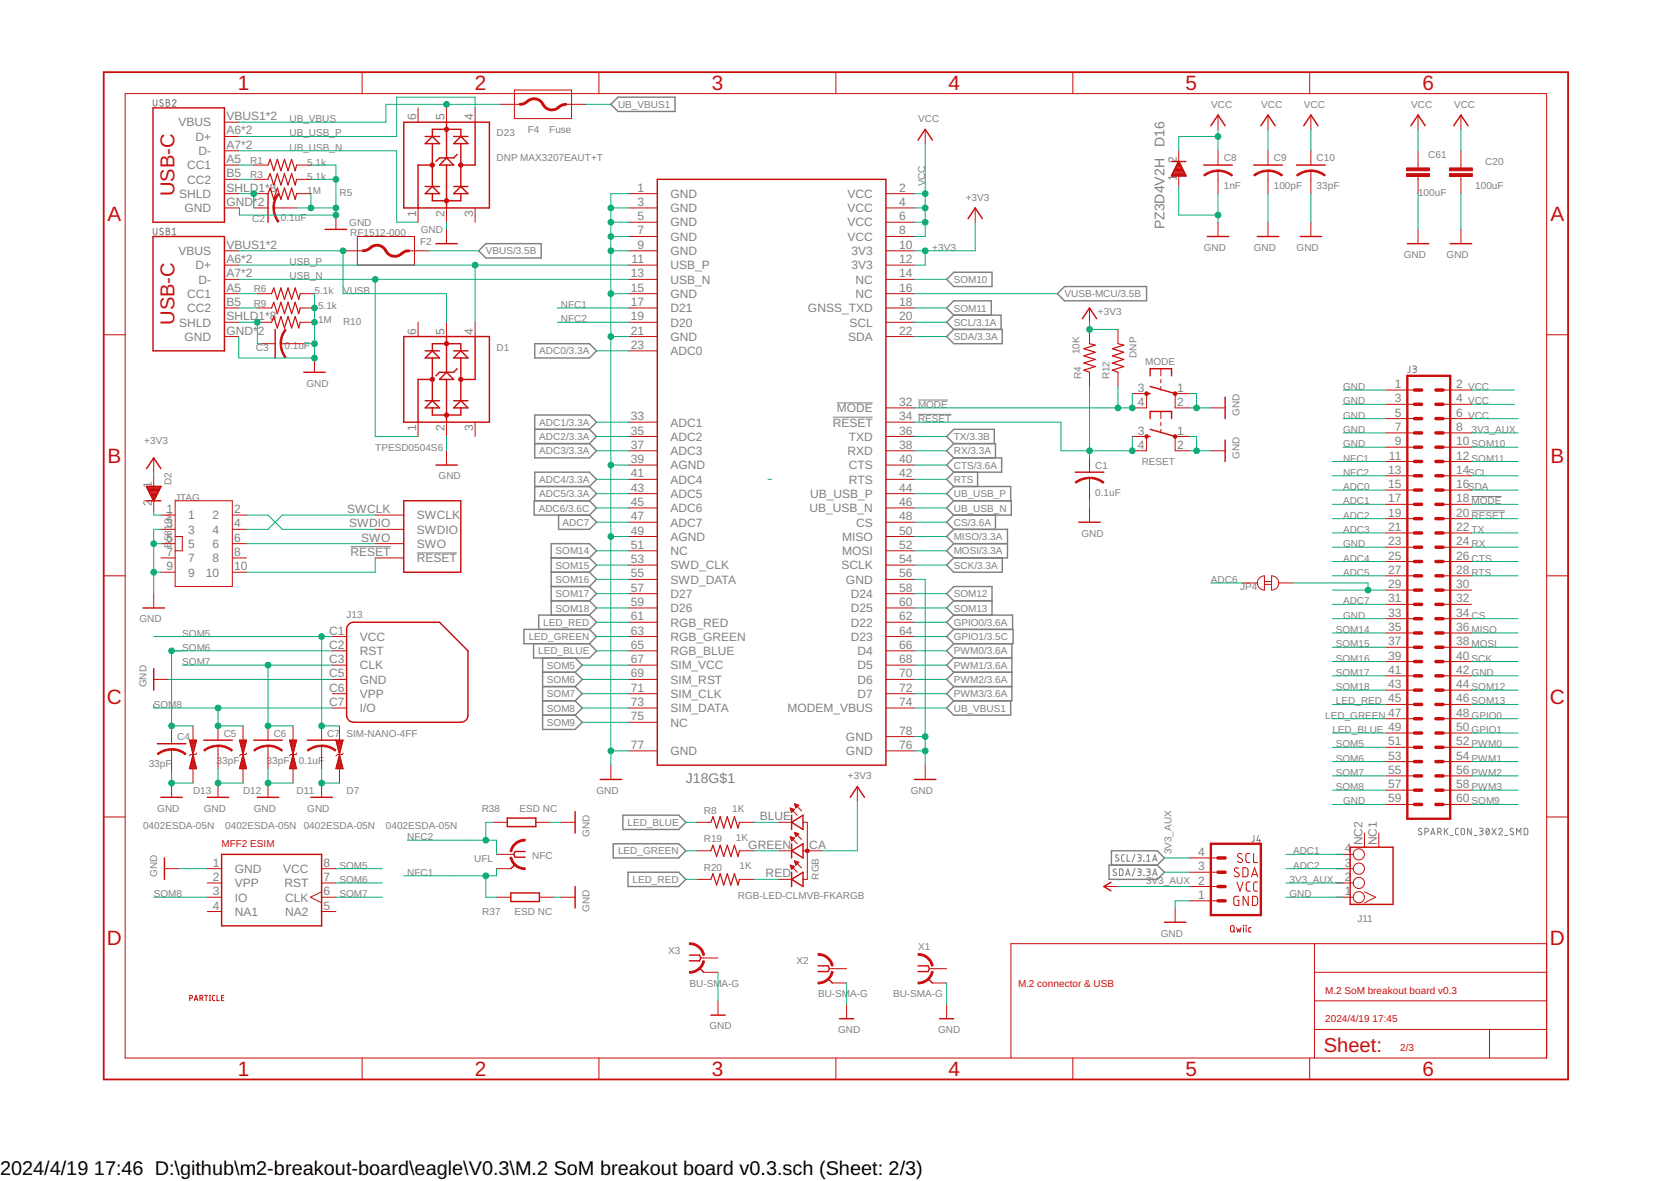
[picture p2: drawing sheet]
<svg xmlns="http://www.w3.org/2000/svg" width="297mm" height="210mm" viewBox="0 0 297 210" stroke-linecap="round" stroke-linejoin="round" font-family="sans-serif">
<defs><g id="words">
<g font-size="3.7" fill="#c90d0c">
<text x="42.3" y="16">1</text>
<text x="84.4" y="16">2</text>
<text x="126.5" y="16">3</text>
<text x="168.6" y="16">4</text>
<text x="210.7" y="16">5</text>
<text x="252.9" y="16">6</text>
<text x="19.1" y="39.4">A</text>
<text x="275.6" y="39.4">A</text>
<text x="19.1" y="82.2">B</text>
<text x="275.6" y="82.2">B</text>
<text x="19" y="125.1">C</text>
<text x="275.5" y="125.1">C</text>
<text x="19" y="167.9">D</text>
<text x="275.5" y="167.9">D</text>
<text x="42.3" y="191.2">1</text>
<text x="84.4" y="191.2">2</text>
<text x="126.5" y="191.2">3</text>
<text x="168.6" y="191.2">4</text>
<text x="210.7" y="191.2">5</text>
<text x="252.9" y="191.2">6</text>
</g>
<g font-size="3.6" fill="#c90d0c">
<text x="31" y="34.9" transform="rotate(-90 31 34.9)">USB-C</text>
<text x="31" y="57.8" transform="rotate(-90 31 57.8)">USB-C</text>
<text x="235.3" y="186.9">Sheet:</text>
</g>
<g font-size="3.5">
<text x="0" y="208.9">2024/4/19</text>
<text x="16.7" y="208.9">17:46 D:\github\m2-breakout-board\eagle\V0.3\M.2 SoM breakout board v0.3.sch (Sheet: 2/3)</text>
</g>
<g font-size="2.5" fill="#808080">
<text x="207" y="26.2" transform="rotate(-90 207 26.2)">D16</text>
<text x="207" y="40.8" transform="rotate(-90 207 40.8)">PZ3D4V2H</text>
<text x="121.9" y="139.2">J18G$1</text>
</g>
<g font-size="2.1" fill="#808080">
<text x="31.8" y="22.5">VBUS</text>
<text x="40.3" y="21.4">VBUS1*2</text>
<text x="40.3" y="23.9">A6*2</text>
<text x="74" y="21.4" transform="rotate(-90 74 21.4)">6</text>
<text x="79" y="21.4" transform="rotate(-90 79 21.4)">5</text>
<text x="84.1" y="21.4" transform="rotate(-90 84.1 21.4)">4</text>
<text x="34.8" y="25">D+</text>
<text x="35.3" y="27.6">D-</text>
<text x="40.3" y="29">A5</text>
<text x="40.3" y="26.4">A7*2</text>
<text x="209.2" y="29" transform="rotate(-90 209.2 29)">2</text>
<text x="31.9" y="35.2">SHLD</text>
<text x="33.3" y="30.1">CC1</text>
<text x="33.3" y="32.6">CC2</text>
<text x="40.3" y="31.5">B5</text>
<text x="40.3" y="34.1">SHLD1*8</text>
<text x="113.3" y="34.1">1</text>
<text x="119.2" y="35.2">GND</text>
<text x="150.6" y="35.2">VCC</text>
<text x="159.8" y="34.1">2</text>
<text x="209.2" y="32.1" transform="rotate(-90 209.2 32.1)">1</text>
<text x="32.8" y="37.7">GND</text>
<text x="40.3" y="36.6">GND*2</text>
<text x="74" y="38.5" transform="rotate(-90 74 38.5)">1</text>
<text x="79" y="38.5" transform="rotate(-90 79 38.5)">2</text>
<text x="84.1" y="38.5" transform="rotate(-90 84.1 38.5)">3</text>
<text x="113.3" y="36.6">3</text>
<text x="113.3" y="39.1">5</text>
<text x="113.3" y="41.7">7</text>
<text x="119.2" y="37.7">GND</text>
<text x="119.2" y="40.3">GND</text>
<text x="150.6" y="37.7">VCC</text>
<text x="150.6" y="40.3">VCC</text>
<text x="159.8" y="36.6">4</text>
<text x="159.8" y="39.1">6</text>
<text x="159.8" y="41.7">8</text>
<text x="31.8" y="45.3">VBUS</text>
<text x="34.8" y="47.9">D+</text>
<text x="40.3" y="44.2">VBUS1*2</text>
<text x="40.3" y="46.8">A6*2</text>
<text x="112.3" y="46.8">11</text>
<text x="113.3" y="44.2">9</text>
<text x="119.2" y="42.8">GND</text>
<text x="119.2" y="45.3">GND</text>
<text x="119.2" y="47.9">USB_P</text>
<text x="150.6" y="42.8">VCC</text>
<text x="151.4" y="45.3">3V3</text>
<text x="151.4" y="47.9">3V3</text>
<text x="159.8" y="44.2">10</text>
<text x="159.8" y="46.8">12</text>
<text x="33.3" y="53">CC1</text>
<text x="35.3" y="50.4">D-</text>
<text x="40.3" y="51.8">A5</text>
<text x="40.3" y="49.3">A7*2</text>
<text x="112.1" y="51.8">15</text>
<text x="112.1" y="49.3">13</text>
<text x="119.2" y="53">GND</text>
<text x="119.2" y="50.4">USB_N</text>
<text x="152" y="50.4">NC</text>
<text x="152" y="53">NC</text>
<text x="159.8" y="49.3">14</text>
<text x="159.8" y="51.8">16</text>
<text x="31.9" y="58">SHLD</text>
<text x="33.3" y="55.5">CC2</text>
<text x="40.3" y="59.5">GND*</text>
<text x="40.3" y="54.4">B5</text>
<text x="40.3" y="56.9">SHLD1*8</text>
<text x="45.8" y="59.5">2</text>
<text x="74" y="59.5" transform="rotate(-90 74 59.5)">6</text>
<text x="79" y="59.5" transform="rotate(-90 79 59.5)">5</text>
<text x="84.1" y="59.5" transform="rotate(-90 84.1 59.5)">4</text>
<text x="112.1" y="56.9">19</text>
<text x="112.1" y="54.4">17</text>
<text x="112.1" y="59.5">21</text>
<text x="119.2" y="58">D20</text>
<text x="119.2" y="55.5">D21</text>
<text x="143.6" y="55.5">GNSS_TXD</text>
<text x="151" y="58">SCL</text>
<text x="159.8" y="54.4">18</text>
<text x="159.8" y="56.9">20</text>
<text x="159.8" y="59.5">22</text>
<text x="32.8" y="60.6">GND</text>
<text x="112.1" y="62">23</text>
<text x="119.2" y="63.1">ADC0</text>
<text x="119.2" y="60.6">GND</text>
<text x="150.8" y="60.6">SDA</text>
<text x="202.3" y="69.6">3</text>
<text x="209.3" y="69.6">1</text>
<text x="247.9" y="69">1</text>
<text x="247.9" y="71.5">3</text>
<text x="258.9" y="69">2</text>
<text x="258.9" y="71.5">4</text>
<text x="74" y="76.6" transform="rotate(-90 74 76.6)">1</text>
<text x="79" y="76.6" transform="rotate(-90 79 76.6)">2</text>
<text x="84.1" y="76.6" transform="rotate(-90 84.1 76.6)">3</text>
<text x="112.1" y="74.7">33</text>
<text x="112.1" y="77.2">35</text>
<text x="119.2" y="75.8">ADC1</text>
<text x="148" y="75.8">RESET</text>
<text x="148.7" y="73.3">MODE</text>
<text x="159.8" y="72.1">32</text>
<text x="159.8" y="74.7">34</text>
<text x="159.8" y="77.2">36</text>
<text x="202.3" y="72.1">4</text>
<text x="202.3" y="77.2">3</text>
<text x="209.3" y="72.1">2</text>
<text x="209.3" y="77.2">1</text>
<text x="247.9" y="74.1">5</text>
<text x="247.9" y="76.6">7</text>
<text x="258.9" y="74.1">6</text>
<text x="258.9" y="76.6">8</text>
<text x="112.1" y="79.8">37</text>
<text x="112.1" y="82.3">39</text>
<text x="119.2" y="78.3">ADC2</text>
<text x="119.2" y="80.9">ADC3</text>
<text x="119.2" y="83.4">AGND</text>
<text x="150.6" y="80.9">RXD</text>
<text x="150.9" y="83.4">CTS</text>
<text x="150.9" y="78.3">TXD</text>
<text x="159.8" y="82.3">40</text>
<text x="159.8" y="79.8">38</text>
<text x="202.3" y="79.8">4</text>
<text x="209.3" y="79.8">2</text>
<text x="246.9" y="81.7">11</text>
<text x="247.9" y="79.1">9</text>
<text x="258.9" y="79.1">10</text>
<text x="258.9" y="81.7">12</text>
<text x="27" y="89.9" transform="rotate(-90 27 89.9)">2</text>
<text x="27" y="86.8" transform="rotate(-90 27 86.8)">1</text>
<text x="112.1" y="84.8">41</text>
<text x="112.1" y="87.4">43</text>
<text x="112.1" y="89.9">45</text>
<text x="119.2" y="86">ADC4</text>
<text x="119.2" y="88.5">ADC5</text>
<text x="144" y="88.5">UB_USB_P</text>
<text x="150.9" y="86">RTS</text>
<text x="159.8" y="84.8">42</text>
<text x="159.8" y="89.9">46</text>
<text x="159.8" y="87.4">44</text>
<text x="246.7" y="84.2">13</text>
<text x="246.7" y="86.8">15</text>
<text x="246.7" y="89.3">17</text>
<text x="258.9" y="84.2">14</text>
<text x="258.9" y="86.8">16</text>
<text x="258.9" y="89.3">18</text>
<text x="29.6" y="91.2">1</text>
<text x="29.6" y="93.7">3</text>
<text x="33.5" y="92.3">1</text>
<text x="33.5" y="94.9">3</text>
<text x="37.8" y="92.3">2</text>
<text x="37.8" y="94.9">4</text>
<text x="41.6" y="91.2">2</text>
<text x="41.6" y="93.7">4</text>
<text x="61.7" y="91.2">SWCLK</text>
<text x="62.1" y="93.7">SWDIO</text>
<text x="74.1" y="92.3">SWCLK</text>
<text x="74.1" y="94.9">SWDIO</text>
<text x="112.1" y="92.5">47</text>
<text x="112.1" y="95">49</text>
<text x="119.2" y="91">ADC6</text>
<text x="119.2" y="93.6">ADC7</text>
<text x="143.9" y="91">UB_USB_N</text>
<text x="152.2" y="93.6">CS</text>
<text x="159.8" y="92.5">48</text>
<text x="159.8" y="95">50</text>
<text x="246.7" y="91.8">19</text>
<text x="246.7" y="94.4">21</text>
<text x="258.9" y="91.8">20</text>
<text x="258.9" y="94.4">22</text>
<text x="29.6" y="96.3">5</text>
<text x="29.6" y="98.8">7</text>
<text x="29.6" y="101.4">9</text>
<text x="33.5" y="97.4">5</text>
<text x="33.5" y="99.9">7</text>
<text x="37.8" y="97.4">6</text>
<text x="37.8" y="99.9">8</text>
<text x="41.6" y="96.3">6</text>
<text x="41.6" y="98.8">8</text>
<text x="41.6" y="101.4">10</text>
<text x="62.3" y="98.8">RESET</text>
<text x="64.2" y="96.3">SWO</text>
<text x="74.1" y="99.9">RESET</text>
<text x="74.1" y="97.4">SWO</text>
<text x="112.1" y="97.5">51</text>
<text x="112.1" y="100.1">53</text>
<text x="119.2" y="96.1">AGND</text>
<text x="119.2" y="98.7">NC</text>
<text x="119.2" y="101.2">SWD_CLK</text>
<text x="149.6" y="101.2">SCLK</text>
<text x="149.7" y="96.1">MISO</text>
<text x="149.7" y="98.7">MOSI</text>
<text x="159.8" y="97.5">52</text>
<text x="159.8" y="100.1">54</text>
<text x="246.7" y="96.9">23</text>
<text x="246.7" y="99.4">25</text>
<text x="246.7" y="102">27</text>
<text x="258.9" y="96.9">24</text>
<text x="258.9" y="99.4">26</text>
<text x="258.9" y="102">28</text>
<text x="33.5" y="102.5">9</text>
<text x="36.6" y="102.5">10</text>
<text x="112.1" y="107.7">59</text>
<text x="112.1" y="105.2">57</text>
<text x="112.1" y="102.6">55</text>
<text x="119.2" y="106.3">D27</text>
<text x="119.2" y="103.7">SWD_DATA</text>
<text x="150.4" y="103.7">GND</text>
<text x="151.2" y="106.3">D24</text>
<text x="159.8" y="105.2">58</text>
<text x="159.8" y="107.7">60</text>
<text x="159.8" y="102.6">56</text>
<text x="246.7" y="104.5">29</text>
<text x="246.7" y="107.1">31</text>
<text x="258.9" y="104.5">30</text>
<text x="258.9" y="107.1">32</text>
<text x="58.5" y="112.8">C1</text>
<text x="63.9" y="113.9">VCC</text>
<text x="112.1" y="112.8">63</text>
<text x="112.1" y="110.2">61</text>
<text x="119.2" y="108.8">D26</text>
<text x="119.2" y="113.9">RGB_GREEN</text>
<text x="119.2" y="111.4">RGB_RED</text>
<text x="151.2" y="111.4">D22</text>
<text x="151.2" y="113.9">D23</text>
<text x="151.2" y="108.8">D25</text>
<text x="159.8" y="110.2">62</text>
<text x="159.8" y="112.8">64</text>
<text x="246.7" y="109.6">33</text>
<text x="246.7" y="112.1">35</text>
<text x="258.9" y="109.6">34</text>
<text x="258.9" y="112.1">36</text>
<text x="58.5" y="115.3">C2</text>
<text x="58.5" y="117.9">C3</text>
<text x="63.9" y="116.4">RST</text>
<text x="63.9" y="119">CLK</text>
<text x="112.1" y="115.3">65</text>
<text x="112.1" y="117.9">67</text>
<text x="119.2" y="116.4">RGB_BLUE</text>
<text x="119.2" y="119">SIM_VCC</text>
<text x="152.4" y="116.4">D4</text>
<text x="152.4" y="119">D5</text>
<text x="159.8" y="115.3">66</text>
<text x="159.8" y="117.9">68</text>
<text x="246.7" y="114.7">37</text>
<text x="246.7" y="117.2">39</text>
<text x="246.7" y="119.8">41</text>
<text x="258.9" y="114.7">38</text>
<text x="258.9" y="117.2">40</text>
<text x="258.9" y="119.8">42</text>
<text x="58.5" y="120.4">C5</text>
<text x="58.5" y="122.9">C6</text>
<text x="58.5" y="125.5">C7</text>
<text x="63.9" y="121.5">GND</text>
<text x="63.9" y="124.1">VPP</text>
<text x="112.1" y="122.9">71</text>
<text x="112.1" y="125.5">73</text>
<text x="112.1" y="120.4">69</text>
<text x="119.2" y="124.1">SIM_CLK</text>
<text x="119.2" y="121.5">SIM_RST</text>
<text x="152.4" y="121.5">D6</text>
<text x="152.4" y="124.1">D7</text>
<text x="159.8" y="120.4">70</text>
<text x="159.8" y="122.9">72</text>
<text x="159.8" y="125.5">74</text>
<text x="246.7" y="122.3">43</text>
<text x="246.7" y="124.8">45</text>
<text x="258.9" y="122.3">44</text>
<text x="258.9" y="124.8">46</text>
<text x="63.9" y="126.6">I/O</text>
<text x="112.1" y="128">75</text>
<text x="119.2" y="129.1">NC</text>
<text x="119.2" y="126.6">SIM_DATA</text>
<text x="140" y="126.6">MODEM_VBUS</text>
<text x="150.4" y="131.7">GND</text>
<text x="159.8" y="130.6">78</text>
<text x="246.7" y="127.4">47</text>
<text x="246.7" y="129.9">49</text>
<text x="258.9" y="127.4">48</text>
<text x="258.9" y="129.9">50</text>
<text x="112.1" y="133.1">77</text>
<text x="119.2" y="134.2">GND</text>
<text x="150.4" y="134.2">GND</text>
<text x="159.8" y="133.1">76</text>
<text x="246.7" y="132.5">51</text>
<text x="246.7" y="135">53</text>
<text x="246.7" y="137.5">55</text>
<text x="258.9" y="132.5">52</text>
<text x="258.9" y="135">54</text>
<text x="258.9" y="137.5">56</text>
<text x="246.7" y="140.1">57</text>
<text x="246.7" y="142.6">59</text>
<text x="258.9" y="140.1">58</text>
<text x="258.9" y="142.6">60</text>
<text x="135" y="145.8">BLUE</text>
<text x="37.8" y="154">1</text>
<text x="41.7" y="155.2">GND</text>
<text x="50.3" y="155.2">VCC</text>
<text x="57.5" y="154">8</text>
<text x="133" y="150.9">GREEN</text>
<text x="136.1" y="155.9">RED</text>
<text x="143.9" y="150.9">CA</text>
<text x="213" y="154.7">3</text>
<text x="213" y="152.1">4</text>
<text x="239" y="154">3</text>
<text x="239" y="151.5">4</text>
<text x="242.2" y="150.2" transform="rotate(-90 242.2 150.2)">NC2</text>
<text x="244.7" y="150.2" transform="rotate(-90 244.7 150.2)">NC1</text>
<text x="37.8" y="156.6">2</text>
<text x="37.8" y="159.1">3</text>
<text x="37.8" y="161.7">4</text>
<text x="41.7" y="157.7">VPP</text>
<text x="41.7" y="160.2">IO</text>
<text x="50.6" y="157.7">RST</text>
<text x="50.7" y="160.2">CLK</text>
<text x="57.5" y="161.7">5</text>
<text x="57.5" y="159.1">6</text>
<text x="57.5" y="156.6">7</text>
<text x="213" y="159.8">1</text>
<text x="213" y="157.2">2</text>
<text x="239" y="159.1">1</text>
<text x="239" y="156.6">2</text>
<text x="41.7" y="162.8">NA1</text>
<text x="50.7" y="162.8">NA2</text>
</g>
<g font-size="1.8" fill="#808080">
<text x="51.5" y="21.7">UB_VBUS</text>
<text x="93.8" y="23.6">F4</text>
<text x="97.6" y="23.6">Fuse</text>
<text x="109.9" y="19.2">UB_VBUS1</text>
<text x="163.2" y="21.7">VCC</text>
<text x="215.3" y="19.2">VCC</text>
<text x="224.2" y="19.2">VCC</text>
<text x="231.8" y="19.2">VCC</text>
<text x="250.8" y="19.2">VCC</text>
<text x="258.5" y="19.2">VCC</text>
<text x="44.5" y="29.1">R1</text>
<text x="51.5" y="24.3">UB_USB_P</text>
<text x="51.5" y="26.8">UB_USB_N</text>
<text x="54.6" y="29.5">5.1k</text>
<text x="88.3" y="28.7">DNP MAX3207EAUT+T</text>
<text x="88.3" y="24.3">D23</text>
<text x="217.5" y="28.7">C8</text>
<text x="226.4" y="28.7">C9</text>
<text x="234" y="28.7">C10</text>
<text x="253.9" y="28.1">C61</text>
<text x="264" y="29.3">C20</text>
<text x="44.5" y="31.6">R3</text>
<text x="54.6" y="32">5.1k</text>
<text x="54.6" y="34.5">1</text>
<text x="55.6" y="34.5">M</text>
<text x="60.3" y="34.8">R5</text>
<text x="164.5" y="33.1" transform="rotate(-90 164.5 33.1)">VCC</text>
<text x="171.7" y="35.7">+3V3</text>
<text x="217.5" y="33.5">1nF</text>
<text x="226.4" y="33.5">100pF</text>
<text x="234" y="33.5">33pF</text>
<text x="252.1" y="34.9">100uF</text>
<text x="262.2" y="33.7">100uF</text>
<text x="44.8" y="39.5">C2</text>
<text x="49.9" y="39.2">0.1uF</text>
<text x="62.1" y="40.1">GND</text>
<text x="62.2" y="41.9">RF1512-000</text>
<text x="74.8" y="41.4">GND</text>
<text x="51.5" y="47.1">USB_P</text>
<text x="74.7" y="43.6">F2</text>
<text x="86.4" y="45.2">VBUS/3.5B</text>
<text x="165.7" y="44.6">+3V3</text>
<text x="214" y="44.6">GND</text>
<text x="222.9" y="44.6">GND</text>
<text x="230.5" y="44.6">GND</text>
<text x="249.5" y="45.8">GND</text>
<text x="257.2" y="45.8">GND</text>
<text x="45.1" y="52">R6</text>
<text x="51.5" y="49.7">USB_N</text>
<text x="55.9" y="52.3">5.1k</text>
<text x="61" y="52.2">VUSB</text>
<text x="169.5" y="50.3">SOM10</text>
<text x="189.2" y="52.8">VUSB-MCU/3.5B</text>
<text x="45.1" y="54.5">R9</text>
<text x="56.5" y="54.9">5.1k</text>
<text x="56.5" y="57.4">1M</text>
<text x="61" y="57.7">R10</text>
<text x="99.7" y="54.7">NFC1</text>
<text x="99.7" y="57.3">NFC2</text>
<text x="169.5" y="57.9">SCL/3.1A</text>
<text x="169.5" y="55.4">SOM11</text>
<text x="195.2" y="56">+3V3</text>
<text x="45.5" y="62.3">C3</text>
<text x="50.6" y="62.1">0.1uF</text>
<text x="88.3" y="62.3">D1</text>
<text x="95.9" y="63">ADC0/3.3A</text>
<text x="169.5" y="60.4">SDA/3.3A</text>
<text x="191.9" y="63" transform="rotate(-90 191.9 63)">10K</text>
<text x="202" y="63.6" transform="rotate(-90 202 63.6)">DNP</text>
<text x="203.6" y="64.9">MODE</text>
<text x="54.5" y="68.7">GND</text>
<text x="192.2" y="67.4" transform="rotate(-90 192.2 67.4)">R4</text>
<text x="197.2" y="67.4" transform="rotate(-90 197.2 67.4)">R12</text>
<text x="238.7" y="69.3">GND</text>
<text x="238.7" y="71.9">GND</text>
<text x="261" y="69.3">VCC</text>
<text x="261" y="71.9">VCC</text>
<text x="95.9" y="75.7">ADC1/3.3A</text>
<text x="163.2" y="75">RESET</text>
<text x="163.2" y="72.5">MODE</text>
<text x="220.3" y="73.9" transform="rotate(-90 220.3 73.9)">GND</text>
<text x="238.7" y="74.4">GND</text>
<text x="238.7" y="76.9">GND</text>
<text x="261" y="74.4">VCC</text>
<text x="261.6" y="76.9">3V3_AUX</text>
<text x="25.7" y="78.9">+3V3</text>
<text x="66.7" y="80.1">TPESD0504S6</text>
<text x="95.9" y="80.8">ADC3/3.3A</text>
<text x="95.9" y="78.2">ADC2/3.3A</text>
<text x="169.5" y="83.3">CTS/3.6A</text>
<text x="169.5" y="80.8">RX/3.3A</text>
<text x="169.5" y="78.2">TX/3.3B</text>
<text x="194.7" y="83.3">C1</text>
<text x="203" y="82.7">RESET</text>
<text x="220.3" y="81.5" transform="rotate(-90 220.3 81.5)">GND</text>
<text x="238.7" y="79.5">GND</text>
<text x="238.7" y="82">NFC1</text>
<text x="261.6" y="79.5">SOM10</text>
<text x="261.6" y="82">SOM11</text>
<text x="30.5" y="86.2" transform="rotate(-90 30.5 86.2)">D2</text>
<text x="31.1" y="89">JTAG</text>
<text x="78" y="85.2">GND</text>
<text x="95.9" y="85.8">ADC4/3.3A</text>
<text x="95.9" y="88.4">ADC5/3.3A</text>
<text x="169.5" y="88.4">UB_USB_P</text>
<text x="169.5" y="85.8">RTS</text>
<text x="194.7" y="88.1">0.1uF</text>
<text x="238.7" y="87.1">ADC0</text>
<text x="238.7" y="89.6">ADC1</text>
<text x="238.7" y="84.6">NFC2</text>
<text x="261" y="84.6">SCL</text>
<text x="261" y="87.1">SDA</text>
<text x="261.6" y="89.6">MODE</text>
<text x="95.8" y="90.9">ADC6/3.6C</text>
<text x="100" y="93.5">ADC7</text>
<text x="169.5" y="90.9">UB_USB_N</text>
<text x="169.5" y="96">MISO/3.3A</text>
<text x="169.5" y="93.5">CS/3.6A</text>
<text x="192.2" y="95.4">GND</text>
<text x="238.7" y="94.7">ADC3</text>
<text x="238.7" y="92.2">ADC2</text>
<text x="261.6" y="92.2">RESET</text>
<text x="261.6" y="94.7">TX</text>
<text x="30.5" y="97.4" transform="rotate(-90 30.5 97.4)">B</text>
<text x="30.5" y="96.2" transform="rotate(-90 30.5 96.2)">5819w</text>
<text x="98.8" y="98.5">SOM14</text>
<text x="98.8" y="101.1">SOM15</text>
<text x="169.5" y="101.1">SCK/3.3A</text>
<text x="169.5" y="98.5">MOSI/3.3A</text>
<text x="238.7" y="97.3">GND</text>
<text x="238.7" y="99.8">ADC4</text>
<text x="261.6" y="99.8">CTS</text>
<text x="261.6" y="97.3">RX</text>
<text x="98.8" y="106.2">SOM17</text>
<text x="98.8" y="103.6">SOM16</text>
<text x="169.5" y="106.2">SOM12</text>
<text x="215.3" y="103.6">ADC6</text>
<text x="220.4" y="104.9">JP4</text>
<text x="238.7" y="102.3">ADC5</text>
<text x="238.7" y="107.4">ADC7</text>
<text x="261.6" y="102.3">RTS</text>
<text x="24.8" y="110.6">GND</text>
<text x="32.4" y="113.1">SOM5</text>
<text x="61.6" y="109.8">J13</text>
<text x="94" y="113.8">LED_GREEN</text>
<text x="96.5" y="111.2">LED_RED</text>
<text x="98.8" y="108.7">SOM18</text>
<text x="169.5" y="108.7">SOM13</text>
<text x="169.5" y="111.2">GPIO0/3.6A</text>
<text x="169.5" y="113.8">GPIO1/3.5C</text>
<text x="237.5" y="112.5">SOM14</text>
<text x="238.7" y="110">GND</text>
<text x="261.6" y="112.5">MISO</text>
<text x="261.6" y="110">CS</text>
<text x="32.4" y="115.7">SOM6</text>
<text x="32.4" y="118.2">SOM7</text>
<text x="95.7" y="116.3">LED_BLUE</text>
<text x="97.2" y="118.8">SOM5</text>
<text x="169.5" y="118.8">PWM1/3.6A</text>
<text x="169.5" y="116.3">PWM0/3.6A</text>
<text x="237.5" y="115">SOM15</text>
<text x="237.5" y="117.6">SOM16</text>
<text x="261.6" y="117.6">SCK</text>
<text x="261.6" y="115">MOSI</text>
<text x="26.1" y="122.2" transform="rotate(-90 26.1 122.2)">GND</text>
<text x="27.3" y="125.8">SOM8</text>
<text x="97.2" y="121.4">SOM6</text>
<text x="97.2" y="123.9">SOM7</text>
<text x="169.5" y="121.4">PWM2/3.6A</text>
<text x="169.5" y="123.9">PWM3/3.6A</text>
<text x="237.5" y="125.2">LED_RED</text>
<text x="237.5" y="122.7">SOM18</text>
<text x="237.5" y="120.1">SOM17</text>
<text x="261.6" y="120.1">GND</text>
<text x="261.6" y="122.7">SOM12</text>
<text x="261.6" y="125.2">SOM13</text>
<text x="31.5" y="131.5">C4</text>
<text x="39.8" y="130.9">C5</text>
<text x="48.7" y="130.9">C6</text>
<text x="58.2" y="130.9">C7</text>
<text x="61.6" y="130.9">SIM-NANO-4FF</text>
<text x="97.2" y="126.5">SOM8</text>
<text x="97.2" y="129">SOM9</text>
<text x="169.5" y="126.5">UB_VBUS1</text>
<text x="235.6" y="127.7">LED_GREEN</text>
<text x="236.8" y="130.3">LED_BLUE</text>
<text x="261.6" y="127.7">GPIO0</text>
<text x="261.6" y="130.3">GPIO1</text>
<text x="26.4" y="136.4">33pF</text>
<text x="38.5" y="135.7">33pF</text>
<text x="47.4" y="135.7">33pF</text>
<text x="53.1" y="135.7">0.1uF</text>
<text x="237.5" y="132.8">SOM5</text>
<text x="237.5" y="135.4">SOM6</text>
<text x="237.5" y="137.9">SOM7</text>
<text x="261.6" y="137.9">PWM2</text>
<text x="261.6" y="135.4">PWM1</text>
<text x="261.6" y="132.8">PWM0</text>
<text x="34.3" y="141.1">D13</text>
<text x="43.2" y="141.1">D12</text>
<text x="52.7" y="141.1">D11</text>
<text x="61.6" y="141.1">D7</text>
<text x="106.1" y="141.1">GND</text>
<text x="150.7" y="138.5">+3V3</text>
<text x="161.9" y="141.1">GND</text>
<text x="237.5" y="140.4">SOM8</text>
<text x="238.7" y="143">GND</text>
<text x="261.6" y="143">SOM9</text>
<text x="261.6" y="140.4">PWM3</text>
<text x="25.4" y="147.4">0402ESDA-05N</text>
<text x="28" y="144.2">GND</text>
<text x="36.2" y="144.2">GND</text>
<text x="40" y="147.4">0402ESDA-05N</text>
<text x="45.1" y="144.2">GND</text>
<text x="54" y="147.4">0402ESDA-05N</text>
<text x="54.6" y="144.2">GND</text>
<text x="68.6" y="147.4">0402ESDA-05N</text>
<text x="72.4" y="149.3">NFC2</text>
<text x="85.6" y="144.2">R38</text>
<text x="92.3" y="144.2">ESD NC</text>
<text x="104.8" y="148.7" transform="rotate(-90 104.8 148.7)">GND</text>
<text x="111.5" y="146.8">LED_BLUE</text>
<text x="125.1" y="144.6">R8</text>
<text x="125.1" y="149.7">R19</text>
<text x="130.2" y="144.4">1K</text>
<text x="130.8" y="149.4">1K</text>
<text x="28" y="155.8" transform="rotate(-90 28 155.8)">GND</text>
<text x="60.3" y="154.4">SOM5</text>
<text x="72.4" y="155.7">NFC1</text>
<text x="84.3" y="153.1">UFL</text>
<text x="94.6" y="152.6">NFC</text>
<text x="109.9" y="151.9">LED_GREEN</text>
<text x="125.1" y="154.8">R20</text>
<text x="131.4" y="154.5">1K</text>
<text x="208.3" y="151.9" transform="rotate(-90 208.3 151.9)">3V3_AUX</text>
<text x="229.9" y="154.4">ADC2</text>
<text x="229.9" y="151.9">ADC1</text>
<text x="27.3" y="159.5">SOM8</text>
<text x="60.3" y="156.9">SOM6</text>
<text x="60.3" y="159.5">SOM7</text>
<text x="112.4" y="156.9">LED_RED</text>
<text x="131.1" y="159.9">RGB-LED-CLMVB-FKARGB</text>
<text x="145.5" y="156.3" transform="rotate(-90 145.5 156.3)">RGB</text>
<text x="203.7" y="157.2">3V3_AUX</text>
<text x="229.2" y="159.5">GND</text>
<text x="229.2" y="156.9">3V3_AUX</text>
<text x="85.7" y="162.7">R37</text>
<text x="91.4" y="162.7">ESD NC</text>
<text x="104.8" y="162" transform="rotate(-90 104.8 162)">GND</text>
<text x="206.4" y="166.5">GND</text>
<text x="241.3" y="163.9">J11</text>
<text x="118.7" y="169.5">X3</text>
<text x="141.6" y="171.4">X2</text>
<text x="163.2" y="168.9">X1</text>
<text x="122.6" y="175.3">BU-SMA-G</text>
<text x="145.4" y="177.3">BU-SMA-G</text>
<text x="158.7" y="177.3">BU-SMA-G</text>
<text x="126.1" y="183">GND</text>
<text x="149" y="183.6">GND</text>
<text x="166.7" y="183.6">GND</text>
</g>
<g font-size="1.8" fill="#c90d0c">
<text x="39.4" y="150.6">MFF2 ESIM</text>
<text x="181" y="175.3">M.2 connector &amp; USB</text>
<text x="235.6" y="176.6">M.2 SoM breakout board v0.3</text>
<text x="235.6" y="181.7">2024/4/19</text>
<text x="244" y="181.7">17:45</text>
<text x="248.9" y="186.8">2/3</text>
</g>
</g></defs>
<g fill="none" stroke="#c90d0c" stroke-width=".18">
<path d="M22.2 16.6h252.7v171.4h-252.7zM64.4 12.8v3.8M74.3 19.2v2.5M79.4 19.2v2.5M84.5 19.2v2.5M88.9 18.5h3.6M91.4 16h10.2v5.1h-10.2zM100.6 18.5h3.5M106.5 12.8v3.8M148.6 12.8v3.8M190.7 12.8v3.8M232.8 12.8v3.8"/>
<path d="M39.9 37h2.5M39.9 21.7h2.5M39.9 29.3h2.5M39.9 24.3h2.5M39.9 26.8h2.5M39.9 31.9h2.5M39.9 34.4h2.5M45.1 37h2.5M45.1 29.3h2.5M45.1 31.9h2.5M45.1 34.4h2.5M48.7 37h4"/>
<path d="M52.7 29.3h2.6M52.7 31.9h2.6M52.7 34.4h2.6M59.7 38.2v2.6M74.3 37v2.5M79.4 37v2.5M84.5 37v2.5M111.8 37h5M111.8 34.4h5M111.8 39.5h5M157.5 37h5.1M157.5 34.4h5.1"/>
<path d="M157.5 39.5h5.1M164.5 23v2.5M173.4 37v2.5M209.5 26.8v2.5M209.5 30.6v2.5M216.5 20.4v2.6M216.5 26.8v2.5M216.5 30.4v4M216.5 39.5v2.5M225.4 20.4v2.6M225.4 26.8v2.5M225.4 30.4v4"/>
<path d="M225.4 39.5v2.5M233 20.4v2.6M233 26.8v2.5M233 30.4v4M233 39.5v2.5M252.1 20.4v2.6M252.1 26.8v3M252.1 31.4v3M259.7 20.4v2.6M259.7 26.8v3M259.7 31.4v3M18.4 59.5h3.8"/>
<path d="M39.9 59.8h2.5M39.9 44.6h2.5M39.9 52.2h2.5M39.9 47.1h2.5M39.9 49.7h2.5M39.9 54.7h2.5M39.9 57.3h2.5M45.7 52.2h2.6M45.7 54.7h2.6M45.7 57.3h2.6M53.4 52.2h2.5M53.4 54.7h2.5"/>
<path d="M53.4 57.3h2.5M61 44.6h3.5M63.5 42h10.2v5.1h-10.2zM72.7 44.6h3.5M74.3 57.3v2.5M79.4 40.8v2.5M79.4 57.3v2.5M84.5 57.3v2.5M111.8 59.8h5M111.8 44.6h5M111.8 52.2h5M111.8 47.1h5"/>
<path d="M111.8 49.7h5M111.8 54.7h5M111.8 57.3h5M111.8 42h5M157.5 59.8h5.1M157.5 44.6h5.1M157.5 52.2h5.1M157.5 47.1h5.1M157.5 49.7h5.1M157.5 54.7h5.1M157.5 57.3h5.1M157.5 42h5.1"/>
<path d="M193.7 54.7v2.6M193.7 58.5v2.6M198.7 58.5v2.6M252.1 40.8v2.5M259.7 40.8v2.5M274.9 59.5h3.8M46.4 61.1h2.5M49.9 61.1h4.1M55.9 63.6v2.6M74.3 75v2.6M79.4 75v2.6M84.5 75v2.6"/>
<path d="M111.8 77.6h5M111.8 75h5M111.8 62.4h5M157.5 72.5h5.1M157.5 77.6h5.1M157.5 75h5.1M193.7 66.2v2.5M198.7 66.2v2.5M201.3 70h2.5v2.5h-2.5M201.3 77.6h2.5v2.5h-2.5M206.4 65.5v1.3M206.4 67.4v.7"/>
<path d="M206.4 68.7v.6M206.4 73.1v1.3M206.4 75v.7M206.4 76.3v.6M211.4 70h-2.5v2.5h2.5M211.4 77.6h-2.5v2.5h2.5M215.2 72.5h2.6M246.4 69.3h5M246.4 71.9h5M246.4 74.4h5M246.4 76.9h5M246.4 79.5h5"/>
<path d="M256.5 69.3h5.1M256.5 71.9h5.1M256.5 74.4h5.1M256.5 76.9h5.1M256.5 79.5h5.1M27.3 81.4v2.5M27.3 84.6v2.5M27.3 88.4v2.5M28.6 91.5h2.5M28.6 94.1h2.5M28.6 96.6h2.5M28.6 99.2h2.5"/>
<path d="M31.1 89h10.2v15.2h-10.2zM31.1 95.4h1.3v2.5h-1.3M41.3 91.5h2.5M41.3 94.1h2.5M41.3 96.6h2.5M41.3 99.2h2.5M66.7 91.5h5.1M66.7 94.1h5.1M66.7 96.6h5.1M66.7 99.2h5.1M79.4 80.1v2.6M111.8 97.9h5"/>
<path d="M111.8 95.4h5M111.8 80.1h5M111.8 85.2h5M111.8 87.7h5M111.8 90.3h5M111.8 92.8h5M111.8 82.7h5M157.5 97.9h5.1M157.5 95.4h5.1M157.5 80.1h5.1M157.5 85.2h5.1M157.5 87.7h5.1"/>
<path d="M157.5 90.3h5.1M157.5 92.8h5.1M157.5 82.7h5.1M193.7 81.4v2.5M193.7 84.9v4.1M193.7 90.3v2.5M215.2 80.1h2.6M246.4 82h5M246.4 84.6h5M246.4 87.1h5M246.4 89.6h5M246.4 92.2h5"/>
<path d="M246.4 94.7h5M246.4 97.3h5M246.4 99.8h5M256.5 82h5.1M256.5 84.6h5.1M256.5 87.1h5.1M256.5 89.6h5.1M256.5 92.2h5.1M256.5 94.7h5.1M256.5 97.3h5.1M256.5 99.8h5.1M18.4 102.3h3.8"/>
<path d="M27.3 105.5v2.6M28.6 101.7h2.5M41.3 101.7h2.5M59.1 113.1h2.5M59.1 115.7h2.5M59.1 118.2h2.5M111.8 113.1h5M111.8 115.7h5M111.8 118.2h5M111.8 110.6h5M111.8 105.5h5M111.8 108.1h5"/>
<path d="M111.8 103h5M111.8 100.4h5M157.5 113.1h5.1M157.5 115.7h5.1M157.5 118.2h5.1M157.5 110.6h5.1M157.5 105.5h5.1M157.5 108.1h5.1M157.5 103h5.1M157.5 100.4h5.1M221 103.6h2.5M223.8 102.8l.4-.3 .6-.2v2.6a1.27 1.27 0 0 1-1.2-.7 1.27 1.27 0 0 1 .2-1.4z"/>
<path d="M224.8 103.9h1.2M224.8 103.4h1.2M226 102.3a1.27 1.27 0 0 1 1.3 1.3 1.27 1.27 0 0 1-1.3 1.3zM227.3 103.6h2.5M246.4 102.3h5M246.4 104.9h5M246.4 107.4h5M246.4 110h5M246.4 112.5h5M246.4 115h5M246.4 117.6h5M256.5 102.3h5.1"/>
<path d="M256.5 104.9h5.1M256.5 107.4h5.1M256.5 110h5.1M256.5 112.5h5.1M256.5 115h5.1M256.5 117.6h5.1M274.9 102.3h3.8M27.3 120.8h2.6M30.5 129.6v2.6M30.5 133.2v4.1M30.5 139.2v2.5M33.7 131.6h1.2l-1.2 5h1.2z"/>
<path d="M33.7 131.7h1.2M33.7 136.5h1.2M33.7 131.8h1.2M33.7 136.4h1.2M33.8 131.9h1.1M33.8 136.2h1M33.8 132h1M33.8 136.1h1M33.8 132.1h1M33.8 136h1M33.8 132.3h1M33.9 135.9h.9"/>
<path d="M33.9 132.4h.8M33.9 135.8h.8M33.9 132.5h.8M33.9 135.7h.8M34 132.6h.7M34 135.5h.7M34 132.8h.6M34 135.4h.6M34 132.9h.6M34 135.3h.6M34 133h.6M34 135.2h.6"/>
<path d="M34.1 133.1h.4M34.1 135h.4M34.1 133.2h.4M34.1 134.9h.4M34.1 133.3h.4M34.1 134.8h.4M34.2 133.5h.3M34.2 134.7h.3M34.2 133.6h.2M34.2 134.6h.2M34.2 133.7h.2M34.2 134.5h.2"/>
<path d="M34.2 133.8h.2M34.2 134.3h.2M34.3 134h.1M34.3 134.2h.1M34.3 129v2.6M34.3 136.6v2.6M34.3 134.1h.1M34.9 133.8l-.1 .3h-.9l-.2 .2M38.8 129v2.6M38.8 132.6v4M38.8 139.2v2.5M42.6 131.6h1.2l-1.2 5h1.2z"/>
<path d="M42.6 131.7h1.2M42.6 136.5h1.2M42.6 131.8h1.2M42.6 136.4h1.2M42.7 131.9h1M42.7 136.2h1M42.7 132h1M42.7 136.1h1M42.7 132.1h1M42.7 136h1M42.7 132.3h.9M42.7 135.9h.9"/>
<path d="M42.8 132.4h.8M42.8 135.8h.8M42.8 132.5h.8M42.8 135.7h.8M42.8 132.6h.8M42.8 135.5h.8M42.9 132.8h.6M42.9 135.4h.6M42.9 132.9h.6M42.9 135.3h.6M42.9 133h.6M42.9 135.2h.6"/>
<path d="M42.9 133.1h.5M42.9 135h.5M43 133.2h.4M43 134.9h.4M43 133.3h.4M43 134.8h.4M43.1 133.5h.2M43.1 134.7h.2M43.1 133.6h.2M43.1 134.6h.2M43.1 133.7h.2M43.1 134.5h.2"/>
<path d="M43.1 133.8h.2M43.1 134.3h.2M43.2 134h.1M43.2 134.2h.1M43.2 129v2.6M43.2 136.6v2.6M43.2 134.1h.1M43.8 133.8l-.1 .3h-.9l-.2 .2M47.6 129v2.6M47.6 132.6v4M47.6 139.2v2.5M51.5 131.6h1.2l-1.2 5h1.2z"/>
<path d="M51.5 131.7h1.2M51.5 136.5h1.2M51.5 131.8h1.2M51.5 136.4h1.2M51.5 131.9h1.1M51.5 136.2h1.1M51.6 132h1M51.6 136.1h1M51.6 132.1h1M51.6 136h1M51.6 132.3h.9M51.6 135.9h.9"/>
<path d="M51.7 132.4h.8M51.7 135.8h.8M51.7 132.5h.8M51.7 135.7h.8M51.7 132.6h.8M51.7 135.5h.8M51.8 132.8h.6M51.8 135.4h.6M51.8 132.9h.6M51.8 135.3h.6M51.8 133h.6M51.8 135.2h.6"/>
<path d="M51.8 133.1h.5M51.8 135h.5M51.9 133.2h.4M51.9 134.9h.4M51.9 133.3h.4M51.9 134.8h.4M51.9 133.5h.3M51.9 134.7h.3M52 133.6h.2M52 134.6h.2M52 133.7h.2M52 134.5h.2"/>
<path d="M52 133.8h.2M52 134.3h.2M52 134h.1M52 134.2h.1M52.1 129v2.6M52.1 136.6v2.6M52.1 134.1h.1M52.7 133.8l-.1 .3h-.9l-.2 .2M57.2 129v2.6M57.2 132.6v4M57.2 139.2v2.5M59.1 120.8h2.5"/>
<path d="M59.1 123.3h2.5M59.1 125.8h2.5M59.7 131.6l1.3 5h-1.3l1.3-5zM59.7 131.7h1.2M59.7 136.5h1.2M59.8 131.8h1.1M59.8 136.4h1.1M59.8 131.9h1.1M59.8 136.2h1.1M59.8 132h1.1M59.8 136.1h1.1M59.9 132.1h.9"/>
<path d="M59.9 136h.9M59.9 132.3h.9M59.9 135.9h.9M59.9 132.4h.9M59.9 135.8h.9M59.9 132.5h.8M59.9 135.7h.8M60 132.6h.7M60 135.5h.7M60 132.8h.7M60 135.4h.7M60 132.9h.6"/>
<path d="M60 135.3h.6M60.1 133h.5M60.1 135.2h.5M60.1 133.1h.5M60.1 135h.5M60.1 133.2h.5M60.1 134.9h.5M60.2 133.3h.3M60.2 134.8h.3M60.2 133.5h.3M60.2 134.7h.3M60.2 133.6h.3"/>
<path d="M60.2 134.6h.3M60.2 133.7h.2M60.2 134.5h.2M60.3 133.8h.1M60.3 134.3h.1M60.3 134h.1M60.3 134.2h.1M60.3 129v2.6M60.3 136.6v2.6M60.3 134.1h.1M61 133.8l-.1 .3h-.9l-.3 .2M108.6 136v2.5"/>
<path d="M111.8 120.8h5M111.8 123.3h5M111.8 125.8h5M111.8 133.5h5M111.8 128.4h5M152.4 139.8v2.5M157.5 120.8h5.1M157.5 123.3h5.1M157.5 125.8h5.1M157.5 133.5h5.1M157.5 130.9h5.1M164.5 136v2.5"/>
<path d="M246.4 120.1h5M246.4 122.7h5M246.4 125.2h5M246.4 127.7h5M246.4 130.3h5M246.4 132.8h5M246.4 135.4h5M246.4 137.9h5M256.5 120.1h5.1M256.5 122.7h5.1M256.5 125.2h5.1M256.5 127.7h5.1"/>
<path d="M256.5 130.3h5.1M256.5 132.8h5.1M256.5 135.4h5.1M256.5 137.9h5.1M18.4 145.2h3.8M29.2 154.4h2.6M36.9 154.4h2.5M36.9 156.9h2.5M36.9 159.5h2.5M57.2 154.4h2.5M57.2 156.9h2.5M57.2 159.5h2.5"/>
<path d="M57.2 158.5l-2 1 2 1M87.6 146.2h2.6M88.3 154.4h2.5M88.3 159.5h2.5M88.3 151.8h3M95.2 146.2h2.6M95.9 159.5h2.5M99.7 146.2h2.5M99.7 159.5h2.5M123.8 156.3h2.6M123.8 151.2h2.6M123.8 146.2h2.6"/>
<path d="M131.4 156.3h2.6M131.4 151.2h2.6M131.4 146.2h2.6M138.4 156.3h2.6M138.4 151.2h2.6M138.4 146.2h2.6M140.5 143.6h.1M140.5 153.8l.7 .2-.5 .5zM140.5 148.7l.7 .2-.5 .6zM140.5 143.6l.7 .3-.5 .5zM140.5 153.9h.3M140.5 148.8h.3"/>
<path d="M140.5 143.7h.3M140.5 154h.6M140.5 148.9h.7M140.5 143.8h.7M140.6 154.1h.5M140.6 149h.5M140.6 144h.5M140.6 154.2h.4M140.6 149.2h.4M140.6 144.1h.4M140.7 154.3h.2M140.7 149.3h.2"/>
<path d="M140.7 144.2h.2M140.7 154.5h.1M140.7 149.4h.1M140.7 144.3h.1M140.8 154.1l.9 .9M140.8 149.1l.9 .9M140.8 144l.9 .9M141.2 153l.8 .2-.5 .6zM141.2 153h.1M141.2 147.9l.8 .3M141.2 147.9l.3 .8M141.2 148h.1"/>
<path d="M141.2 142.9l.8 .2-.5 .5zM141.2 142.9h.2M141.3 153.1h.3M141.3 148.1h.4M141.3 143h.4M141.3 153.3h.7M141.3 148.2h.7M141.3 143.1h.7M141.4 153.4h.5M141.4 148.3h.5M141.4 143.3h.4M141.4 153.5h.3"/>
<path d="M141.4 148.4h.3M141.4 143.4h.3M141.4 153.6h.2M141.4 148.5h.2M141.4 143.5h.2M141.5 153.7h.1M141.5 148.7h.1M141.6 153.4l.9 .9M141.6 148.3l.9 .9M141.6 143.2l.9 .9M142 148.2l-.5 .5M142.7 146.2h.8v10.1h-.8"/>
<path d="M142.7 151.2h3.3M196.2 157.6h2.5M211.4 157.6h5.1M211.4 155h5.1M211.4 152.5h5.1M219.9 156.8l.5 1.6 .6-1.6M220.2 154.3h-.2a.38 .38 0 0 0-.5 .1 .38 .38 0 0 0 .1 .5l.5 .3a.41 .41 0 0 1 .1 .6 .41 .41 0 0 1-.7-.1l-.1-.1M220.2 159.3h-.7l-.1 .2-.1 1.1 .2 .3h.7v-.9h-.3M220.8 151.8l-.6-.1-.2 .3 .1 .3 .6 .3a.4 .4 0 0 1 0 .6 .4 .4 0 0 1-.6 0l-.1-.1M220.9 154.2h.5a.43 .43 0 0 1 .4 .5v.7a.43 .43 0 0 1-.4 .5h-.5zM221.9 159.3v1.6l-.9-1.6v1.6M222.2 151.7h-.5l-.2 .3 .1 1.2 .6 .1"/>
<path d="M222.2 156.8h-.4l-.3 .3 .1 1.1 .2 .2h.4M222.5 155.9l.5-1.7 .6 1.7M222.6 155.4h.8M222.7 159.3l.7 .1a1.33 1.33 0 0 1 .1 1.3l-.2 .2h-.6zM222.8 151.7v1.6h.8M223.6 156.8h-.5l-.3 .3 .1 1.1 .2 .2h.5M237.5 154.4h3.1M237.5 156.9h3.1M237.5 159.5h3.1M237.5 151.8h3.1M242.5 158.5l2 1-2 1M242.5 148.1v2.5"/>
<path d="M245.1 148.1v2.5M246.4 140.4h5M246.4 143h5M256.5 140.4h5.1M256.5 143h5.1M274.9 145.2h3.8M33.7 177.4l.5-.1v-.3l-.5-.1v.9M34.5 177.8l.3-.9 .4 .9M34.6 177.6h.5M35.5 177.4l.5-.1v-.3l-.5-.1v.9M35.9 177.4l.1 .4M36.4 176.9h.5"/>
<path d="M36.6 176.9v.9M36.9 162h2.5M37.2 176.9h.2M37.2 177.8h.2M37.3 176.9v.9M38.2 176.9h-.3l-.1 .2v.6l.4 .1M38.6 176.9v.9h.4M39.4 177.3h.3M39.8 176.9h-.4v.9h.4M57.2 162h2.5M124.6 170.3h3M125.1 172.8h2.5"/>
<path d="M127.6 177.9v2.5M147.4 172.2h3.1M148 174.7h2.5M150.5 178.5v2.6M165.2 172.2h3.1M165.7 174.7h2.6M168.3 178.5v2.6M208.9 161.4v2.5M211.4 160.1h5.1M218.9 164.5h.2l.3 .2v.8l-.3 .2-.3-.2-.1-.7zM219.2 165.4l.3 .3M219.8 164.9l.2 .8 .2-.6 .2 .6 .2-.8"/>
<path d="M221 164.5h.1zM221 164.9v.8M221.5 164.5h.1M221.5 164.9v.8M222.4 164.9h-.3l-.1 .2v.4l.4 .2M233.7 167.7v20.3M233.7 177.9h41.2M233.7 172.8h41.2M274.9 167.7h-95.2v20.3M64.4 188v3.9M106.5 188v3.9M148.6 188v3.9"/>
<path d="M190.7 188v3.9M232.8 188v3.9M233.7 183h41.2M264.8 183v5"/>
<circle cx="241.6" cy="159.5" r=".99"/>
<circle cx="241.6" cy="154.4" r=".99"/>
<circle cx="241.6" cy="151.8" r=".99"/>
<circle cx="241.6" cy="156.9" r=".99"/>
</g>
<g fill="none" stroke="#808080" stroke-width=".18">
<path d="M27.2 17.7v.8l.3 .4 .4-.2v-1M29 17.8l-.4-.1-.2 .3 .5 .4a.32 .32 0 0 1 0 .5 .32 .32 0 0 1-.5-.2M29.5 17.7l.6 .1v.3l-.2 .1 .3 .3-.2 .3-.5 .1zM29.5 18.2h.4M30.6 18a.32 .32 0 0 1 .5-.3 .32 .32 0 0 1 .1 .5l-.6 .7h.7M27.2 40.6v.8l.3 .3 .4-.1v-1M29 40.7l-.4-.1-.2 .2v.2l.5 .2a.32 .32 0 0 1 0 .5 .32 .32 0 0 1-.5-.1M29.5 40.6l.6 .1v.3l-.2 .1 .3 .2-.2 .4h-.5zM29.5 41.1h.4M30.6 41.7h.7M30.6 40.8l.4-.2v1.1M148 74.1h7.1"/>
<path d="M148.7 71.6h6.4M163.2 73.6h5.9M163.2 71.1h5.3M250.6 65.1v1l-.4 .1M251.1 65.1h.5l.2 .2-.1 .2-.4 .1M251.5 65.6l.2 .1 .1 .3-.2 .2h-.5M62.3 97.2h7.1M74.1 98.3h7.1M261.6 90.8h5.9M261.6 88.2h5.3M198.4 154.5a.3 .3 0 0 0-.4 0 .3 .3 0 0 0 0 .4l.4 .2a.29 .29 0 0 1 0 .5 .29 .29 0 0 1-.4 0l-.2-.2M198.8 152l-.3-.1-.2 .3 .1 .2 .4 .2a.29 .29 0 0 1 0 .4 .29 .29 0 0 1-.4 0l-.1-.1"/>
<path d="M199 154.5h.4l.2 .1v.8l-.2 .2h-.4zM199.9 151.9l-.4 .1-.1 .2v.8l.5 .1M200.1 155.6l.4-1.1 .4 1.1M200.2 155.3h.6M200.4 151.9v1.2h.5M201.8 151.8l-.5 1.4M201.8 154.3l-.5 1.4M202.2 151.9h.5l.2 .2-.1 .2-.4 .1M202.2 154.5h.5l.2 .1-.1 .3-.4 .1M202.5 152.4l.3 .1 .1 .3-.2 .3h-.5M202.5 155l.3 .1 .1 .3-.2 .2h-.5M203.3 153l.1 .1z"/>
<path d="M203.3 155.6h.1zM203.8 154.5h.5l.2 .1-.2 .3-.4 .1M203.8 153.1h.7M203.8 152.2l.4-.3v1.2M204.2 155l.3 .2-.1 .3-.6 .1M204.9 153.1l.4-1.2 .4 1.2M204.9 155.6l.4-1.1 .4 1.1M205 152.8h.6M205 155.3h.6M222.9 148.5v1l-.4 .1M223.7 148.5l-.3 .9h.7M223.9 149.1v.5"/>
<path d="M252.7 147.3l-.4-.1-.1 .3 .5 .5a.32 .32 0 0 1-.2 .4 .32 .32 0 0 1-.4-.2M253.3 147.9l.6-.2v-.4l-.6-.1v1.2M254.3 148.4l.4-1.2 .4 1.2M254.4 148.1h.6M255.6 147.9l.5-.2 .1-.2-.2-.3h-.4v1.2M255.9 147.9l.3 .5M256.8 147.2v1.2M257 147.7l.4 .7M257.4 147.2l-.6 .7M257.8 148.5h.5M259.3 147.2l-.4 .1-.2 .2 .1 .7 .5 .2M259.8 147.3l.3-.1 .2 .2v.8l-.2 .2-.4-.2z"/>
<path d="M261.5 147.2v1.2l-.6-1.2v1.2M262 148.5h.5M263 147.2h.5l.1 .2-.1 .3h-.4M263.3 147.7l.3 .3v.3l-.6 .1M264.3 147.3l.1-.1a.58 .58 0 0 1 .4 .6 .58 .58 0 0 1-.4 .6l-.3-.6zM264.7 147.5l-.5 .6M265.2 147.2l.8 1.2M266 147.2l-.8 1.2M266.4 147.5a.32 .32 0 0 1 .4-.3 .32 .32 0 0 1 .2 .5l-.6 .7h.7M267.5 148.5h.5M269 147.3a.29 .29 0 0 0-.4 0 .29 .29 0 0 0 0 .4l.4 .3a.32 .32 0 0 1-.2 .4 .32 .32 0 0 1-.4-.2M269.6 148.4v-1.2l.4 .7 .4-.7v1.2"/>
<path d="M270.9 147.2h.5l.2 .2v.8l-.2 .2h-.5z"/>
</g>
<g fill="none" stroke="#808080" stroke-width=".25">
<path d="M108.6 18.5l1.3-1.2h10.1v2.5h-10.1zM85.1 44.6l1.3-1.3h9.8v2.5h-9.8zM168.3 49.7l1.2-1.3h6.8v2.5h-6.8zM168.3 59.8l1.2-1.3h8.7v2.6h-8.7zM169.5 56l-1.2 1.3 1.2 1.2M169.5 56h8.4v2.5M169.5 56l-1.2-1.3 1.2-1.2h6.7v2.5M189.2 50.9h14.6v2.6h-14.6l-1.2-1.3zM95.1 61.1h9.7l1.2 1.3-1.2 1.2h-9.7zM95.1 78.8h9.7M95.1 76.3h9.7M104.8 76.3l1.2-1.3-1.2-1.2h-9.7v7.6h9.7l1.2-1.3-1.2-1.3"/>
<path d="M104.8 76.3l1.2 1.3-1.2 1.2M169.5 78.8h7.5v2.6M169.5 78.8l-1.2 1.3 1.2 1.3M169.5 78.8l-1.2-1.2 1.2-1.3h7.2v2.5M95.1 86.5h9.7M98 99.2h6.8M99.3 91.5v2.6h5.5l1.2-1.3-1.2-1.3M104.8 99.2l1.2-1.3-1.2-1.3h-6.8v12.7M104.8 89h-9.8v2.5h9.8M104.8 86.5l1.2-1.3-1.2-1.3h-9.7v5.1M104.8 86.5l1.2 1.2-1.2 1.3M104.8 89l1.2 1.3-1.2 1.2"/>
<path d="M104.8 99.2l1.2 1.2-1.2 1.3M169.5 86.5l-1.2 1.2 1.2 1.3M169.5 86.5h10.2v2.5M169.5 89h10.3v2.5h-10.3M169.5 89l-1.2 1.3 1.2 1.2M169.5 81.4h8.6v2.5h-8.6M169.5 99.2l-1.2 1.2 1.2 1.3h8.7v-2.5M169.5 94.1h9.6v5.1h-9.6M169.5 96.6l-1.2 1.3 1.2 1.3M169.5 96.6h9.6M169.5 94.1l-1.2 1.3 1.2 1.2M169.5 81.4l-1.2 1.3 1.2 1.2"/>
<path d="M169.5 83.9l-1.2 1.3 1.2 1.3M169.5 91.5l-1.2 1.3 1.2 1.3M173.8 83.9v2.6M177 91.5v2.6M94.8 114.4v2.5h10l1.2-1.2-1.2-1.3M96.5 119.5h5.7M96.5 116.9v12.7h5.7l1.3-1.2-1.3-1.3M98 104.2h6.8M98 106.8h6.8M98 101.7h6.8M102.2 116.9l1.3 1.3-1.3 1.3M102.2 119.5l1.3 1.3-1.3 1.2"/>
<path d="M104.8 109.3l1.2 1.3-1.2 1.3M104.8 111.9h-11.7v2.5h11.7M104.8 109.3h-9v2.6M104.8 111.9l1.2 1.2-1.2 1.3M104.8 106.8l1.2 1.3-1.2 1.2M104.8 104.2l1.2 1.3-1.2 1.3M104.8 101.7l1.2 1.3-1.2 1.2M169.5 111.9h10.6v2.5h-10.6M169.5 109.3h10.5v2.6M169.5 116.9h10.4M169.5 119.5l-1.2 1.3 1.2 1.2M169.5 119.5h10.4"/>
<path d="M169.5 116.9l-1.2 1.3 1.2 1.3M169.5 106.8l-1.2-1.3 1.2-1.3h6.8v5.1M169.5 106.8h6.8M169.5 106.8l-1.2 1.3 1.2 1.2M169.5 109.3l-1.2 1.3 1.2 1.3M169.5 111.9l-1.2 1.2 1.2 1.3M169.5 114.4l-1.2 1.3 1.2 1.2M179.9 114.4v10.2h-10.4M96.5 122h5.7M96.5 124.6h5.7M96.5 127.1h5.7M102.2 122l1.3 1.3-1.3 1.3"/>
<path d="M102.2 124.6l1.3 1.2-1.3 1.3M169.5 122h10.4M169.5 124.6l-1.2 1.2 1.2 1.3h10.2v-2.5M169.5 122l-1.2 1.3 1.2 1.3M109 150h11.6l1.3 1.2-1.3 1.3h-11.6zM110.7 144.9h9.9l1.3 1.3-1.3 1.2h-9.9zM111.6 155h9l1.3 1.3-1.3 1.3h-9zM197.1 153.8h8.6l1.3 1.2-1.3 1.3h-8.6zM197.6 153.8v-2.6h8.1l1.3 1.3-1.3 1.3"/>
</g>
<g fill="none" stroke="#c90d0c" stroke-width=".25">
<path d="M27.2 19.2h12.7v20.3h-12.7zM47.6 34.4v5.1M71.8 21.7h15.2v15.3h-15.2zM75.6 24.3h2.5M75.6 25.5l1.3-1.2 1.2 1.2zM75.6 34.4l1.3-1.3 1.2 1.3zM75.6 33.1h2.5M76.9 24.3v-1.3h5v1.3M76.9 25.5v7.6M76.9 34.4v1.3h5v-1.3M76.9 29.3h-2.6v7.7M79.4 21.7v6.4"/>
<path d="M79.4 29.3v7.7M79.4 28.1l1.2 1.2h-2.5zM80.6 24.3h2.6M80.6 25.5l1.3-1.2 1.3 1.2zM80.6 34.4l1.3-1.3 1.3 1.3zM80.6 33.1h2.6M81.3 27.4l-.7 .7h-2.5l-.6 .6M81.9 25.5v7.6M84.5 21.7v7.6h-2.6M116.8 31.9h40.7v104.1h-40.7zM163.2 24.9l1.3-1.9 1.2 1.9M172.1 38.9l1.3-1.9 1.2 1.9"/>
<path d="M208.3 28.7h2.5M208.4 31h2.3M208.5 30.8h2.1M208.6 30.5h1.9M208.7 30.3h1.7M208.8 30.1h1.4M209 29.9h1.1M209.1 29.7h.9M209.2 29.4h.7M209.3 29.2h.5M209.4 29h.3M209.5 28.8h.1"/>
<path d="M209.5 28.7l1.3 2.5h-2.5zM214 29.3h5.1M215.2 22.4l1.3-2 1.3 2M222.9 29.3h5M224.1 22.4l1.3-2 1.3 2M230.5 29.3h5.1M231.8 22.4l1.2-2 1.3 2M250.8 22.4l1.3-2 1.2 2M258.4 22.4l1.3-2 1.3 2M27.2 42h12.7v20.4h-12.7zM48.9 58.5v5.1M57.8 40.8h3.8"/>
<path d="M71.8 59.8h15.2v15.2h-15.2zM77.5 43.3h3.8M79.4 59.8v6.4M84.5 59.8v7.6h-2.6M192.4 56.6l1.3-1.9 1.2 1.9M214.6 42h3.8M223.5 42h3.8M231.1 42h3.8M250.2 43.3h3.8M257.8 43.3h3.8M54 66.2h3.8M75.6 62.4h2.5"/>
<path d="M75.6 63.6l1.3-1.2 1.2 1.2zM75.6 72.5l1.3-1.3 1.2 1.3zM75.6 71.2h2.5M76.9 67.4h-2.6v7.6M76.9 62.4v-1.3h5v1.3M76.9 63.6v7.6M76.9 72.5v1.3h5v-1.3M79.4 66.2l1.2 1.2h-2.5zM79.4 67.4v7.6M80.6 62.4h2.6M80.6 63.6l1.3-1.2 1.3 1.2zM80.6 72.5l1.3-1.3 1.3 1.3z"/>
<path d="M80.6 71.2h2.6M81.3 65.5l-.7 .7h-2.5l-.6 .6M81.9 63.6v7.6M203.8 70h.6M203.8 77.6h.6M204.4 66.8v-1.3h3.9v1.3M204.4 74.4v-1.3h3.9v1.3M204.4 68.7l4.5 1.3M204.4 76.3l4.5 1.3M217.8 70.6v3.8M217.8 78.2v3.8M26.1 83.3l1.2-1.9 1.3 1.9"/>
<path d="M26.1 86.5h2.5l-1.3 2.5zM26.1 89h2.5M26.1 86.5h2.5M26.2 86.8h2.2M26.3 87h2M26.4 87.2h1.8M26.5 87.4h1.6M26.6 87.7h1.4M26.8 87.9h1.1M26.9 88.1h.9M27 88.3h.7M27.1 88.5h.5"/>
<path d="M27.2 88.8h.3M27.3 89h.1M71.8 89h10.1v12.7h-10.1zM77.5 82.7h3.8M191.1 83.9h5.1M191.8 92.8h3.8M25.4 108.1h3.8M27.3 118.9v3.8M62.1 110.9l.8-.3h15.2l5.1 5.1v11.4a1.28 1.28 0 0 1-1.3 1.3l-19.3-.1a1.27 1.27 0 0 1-1-1.2v-15.2l.1-.6zM28 132.2h5M36.2 131.6h5.1M45.1 131.6h5.1"/>
<path d="M54.6 131.6h5.1M106.7 138.5h3.8M162.6 138.5h3.8M28.6 141.7h3.8M29.2 152.5v3.8M36.9 141.7h3.8M39.4 151.8h17.8v12.7h-17.8zM45.7 141.7h3.9M55.3 141.7h3.8M90.2 145.4h5v1.5h-5zM90.8 158.7h5.1v1.5h-5.1zM91.6 153.6l-.8 .8"/>
<path d="M93.3 151.3h-1.7l-.3 .5 .3 .6h1.7M102.2 144.3v3.8M102.2 157.6v3.8M140.7 156.3l2-1.3v2.6zM140.7 144.9v2.5M140.7 150v2.5M140.7 155v2.6M140.7 146.2l2-1.3v2.5zM140.7 151.2l2-1.2v2.5zM151.1 141.7l1.3-1.9 1.3 1.9M197.5 156.8l-1.3 .8 1.3 .7M240 150.6h7.6v10.1h-7.6z"/>
<path d="M122.6 169.8h1.7l.3 .5-.3 .5h-1.7M124.3 172l.8 .8M145.4 171.7h1.8l.2 .5-.2 .5h-1.8M147.2 173.9l.8 .8M163.2 171.7h1.8l.2 .5-.2 .5h-1.8M165 173.9l.7 .8M207 163.9h3.8M126.4 180.4h2.5M149.2 181.1h2.6M167 181.1h2.5"/>
</g>
<g fill="#c90d0c" stroke="#c90d0c" stroke-width=".18">
<path d="M208.7 69.7h.4l.1 .3-.1 .2h-.4z" fill-rule="evenodd"/>
<path d="M203.6 69.7h.4l.2 .3-.2 .2h-.4z" fill-rule="evenodd"/>
<path d="M76.5 67.2a.38 .38 0 0 1 .6 0 .38 .38 0 0 1-.1 .6 .38 .38 0 0 1-.5-.4h.2l.1-.1 .2 .1-.1 .2-.4-.2z" fill-rule="evenodd"/>
<path d="M81.7 67.1a.39 .39 0 0 1 .6 .2 .39 .39 0 0 1-.3 .5 .39 .39 0 0 1-.5-.4l.5-.1v.2l-.5-.1z" fill-rule="evenodd"/>
<path d="M79.2 73.4a.38 .38 0 0 1 .5 .3 .38 .38 0 0 1-.3 .5 .38 .38 0 0 1-.4-.4l.4-.2 .1 .2h-.5z" fill-rule="evenodd"/>
<path d="M79.2 60.7a.39 .39 0 0 1 .5 .2 .39 .39 0 0 1-.2 .6 .39 .39 0 0 1-.5-.4l.4-.1 .1 .2-.5-.1z" fill-rule="evenodd"/>
<path d="M76.5 29.1a.38 .38 0 0 1 .6 0 .38 .38 0 0 1-.1 .6 .38 .38 0 0 1-.5-.4l.4-.1 .1 .1-.1 .2-.4-.2z" fill-rule="evenodd"/>
<path d="M81.7 29a.39 .39 0 0 1 .6 .2 .39 .39 0 0 1-.3 .5 .39 .39 0 0 1-.5-.4l.4-.1 .1 .2-.5-.1z" fill-rule="evenodd"/>
<path d="M79.2 35.3a.39 .39 0 0 1 .5 .2 .39 .39 0 0 1-.2 .6 .39 .39 0 0 1-.5-.4l.4-.1 .1 .2-.5-.1z" fill-rule="evenodd"/>
<path d="M79.2 22.6a.39 .39 0 0 1 .5 .2 .39 .39 0 0 1-.2 .6 .39 .39 0 0 1-.5-.4l.4-.1 .1 .2-.5-.1z" fill-rule="evenodd"/>
<path d="M122.6 167.6a2.67 2.67 0 0 1 2.6 2.1l-.3 .1a2.39 2.39 0 0 0-2.3-1.9z" fill-rule="evenodd"/>
<path d="M122.6 172.7a2.4 2.4 0 0 0 2.3-1.9h.3a2.6 2.6 0 0 1-2.6 2.2z" fill-rule="evenodd"/>
<path d="M163.2 169.5a2.67 2.67 0 0 1 2.7 2.1l-.3 .1a2.39 2.39 0 0 0-2.4-1.9z" fill-rule="evenodd"/>
<path d="M163.2 174.6a2.4 2.4 0 0 0 2.4-1.9h.3a2.65 2.65 0 0 1-2.7 2.2z" fill-rule="evenodd"/>
<path d="M145.4 169.5a2.67 2.67 0 0 1 2.7 2.1l-.3 .1a2.39 2.39 0 0 0-2.4-1.9z" fill-rule="evenodd"/>
<path d="M145.4 174.6a2.4 2.4 0 0 0 2.4-1.9h.3a2.65 2.65 0 0 1-2.7 2.2z" fill-rule="evenodd"/>
<path d="M143.3 151l.1-.1 .4 .1v.4l-.4 .1-.2-.3h.4h-.4z" fill-rule="evenodd"/>
<path d="M143.3 151l.1-.1 .4 .1v.4l-.4 .1-.2-.3h.4h-.4z" fill-rule="evenodd"/>
<path d="M30.5 133.1h.3a3.9 3.9 0 0 1 2.3 .8l-.2 .2a3.8 3.8 0 0 0-2.4-.8z" fill-rule="evenodd"/>
<path d="M28 133.9l.2-.1a4 4 0 0 1 2.3-.7v.2l-1 .2-1.4 .6z" fill-rule="evenodd"/>
<path d="M38.8 132.4h.2a3.9 3.9 0 0 1 2.3 .9l-.1 .2a3.9 3.9 0 0 0-2.4-.8z" fill-rule="evenodd"/>
<path d="M36.2 133.3l.2-.2a4 4 0 0 1 2.4-.7v.3l-1.1 .1-1.3 .7z" fill-rule="evenodd"/>
<path d="M47.6 132.4h.3a3.9 3.9 0 0 1 2.3 .9l-.1 .2a3.9 3.9 0 0 0-2.5-.8z" fill-rule="evenodd"/>
<path d="M45.1 133.3l.2-.2a4 4 0 0 1 2.3-.7v.3l-1 .1-1.3 .7z" fill-rule="evenodd"/>
<path d="M57.2 132.4h.2a3.9 3.9 0 0 1 2.3 .9l-.1 .2a3.9 3.9 0 0 0-2.4-.8z" fill-rule="evenodd"/>
<path d="M54.6 133.3l.2-.2a4 4 0 0 1 2.4-.7v.3l-1 .1-1.4 .7z" fill-rule="evenodd"/>
<path d="M216.5 30.2h.3a3.9 3.9 0 0 1 2.3 .9l-.2 .2-.4-.3a4.1 4.1 0 0 0-2-.5z" fill-rule="evenodd"/>
<path d="M214 31.1l.2-.2a4.1 4.1 0 0 1 2.3-.7v.3a3.9 3.9 0 0 0-2.4 .8z" fill-rule="evenodd"/>
<path d="M225.4 30.2h.3a3.9 3.9 0 0 1 2.3 .9l-.2 .2-.4-.3a4.1 4.1 0 0 0-2-.5z" fill-rule="evenodd"/>
<path d="M222.9 31.1l.2-.2a4.1 4.1 0 0 1 2.3-.7v.3a3.9 3.9 0 0 0-2.4 .8z" fill-rule="evenodd"/>
<path d="M233 30.2h.3a3.9 3.9 0 0 1 2.3 .9l-.2 .2-.4-.3a4.1 4.1 0 0 0-2-.5z" fill-rule="evenodd"/>
<path d="M230.5 31.1l.2-.2a4.1 4.1 0 0 1 2.3-.7v.3a3.9 3.9 0 0 0-2.4 .8z" fill-rule="evenodd"/>
<path d="M193.7 84.8h.3a4.1 4.1 0 0 1 2.2 .9l-.1 .2a3.8 3.8 0 0 0-2.4-.8z" fill-rule="evenodd"/>
<path d="M191.1 85.7l.2-.2a4 4 0 0 1 2.4-.7v.3h-.6a3.9 3.9 0 0 0-1.8 .8z" fill-rule="evenodd"/>
<path d="M49.4 34.4l.2 .1a3.8 3.8 0 0 0-.8 2.5h-.3v-.3a3.9 3.9 0 0 1 .9-2.3z" fill-rule="evenodd"/>
<path d="M48.5 37h.3a3.9 3.9 0 0 0 .8 2.3l-.2 .2-.2-.2a4.1 4.1 0 0 1-.7-2.3z" fill-rule="evenodd"/>
<path d="M50.7 58.5l.2 .2a3.8 3.8 0 0 0-.9 2.4h-.2v-.3a3.9 3.9 0 0 1 .9-2.3z" fill-rule="evenodd"/>
<path d="M49.8 61.1h.3a3.8 3.8 0 0 0 .8 2.4l-.2 .1-.2-.2a4 4 0 0 1-.7-2.3z" fill-rule="evenodd"/>
<path d="M91.4 149.9a2.82 2.82 0 0 1 2-.7l-.1 .3a2.39 2.39 0 0 0-2.3 1.9l-.3-.1v-.2z" fill-rule="evenodd"/>
<path d="M90.7 152.4l.3-.1a2.39 2.39 0 0 0 2.3 1.9l.1 .4a2.67 2.67 0 0 1-2.7-2.2z" fill-rule="evenodd"/>
<circle cx="208.9" cy="77.6" r=".32"/>
<circle cx="203.8" cy="77.6" r=".32"/>
</g>
<g fill="#c90d0c" stroke="#c90d0c" stroke-width=".18">
<path d="M250 30.9h4.1v.5h-4.1z"/>
<path d="M250 29.8h4.1v.6h-4.1z"/>
<path d="M257.7 30.9h4v.5h-4z"/>
<path d="M257.7 29.8h4v.6h-4z"/>
</g>
<path d="M18.4 12.8h260.3v179.1h-260.3z" fill="none" stroke="#c90d0c" stroke-width=".32"/>
<g fill="none" stroke="#c90d0c" stroke-width=".61">
<path d="M251.4 79.5h1.3M251.4 76.9h1.3M251.4 74.4h1.3M251.4 71.9h1.3M251.4 69.3h1.3M255.2 79.5h1.3M255.2 76.9h1.3M255.2 74.4h1.3M255.2 71.9h1.3M255.2 69.3h1.3M251.4 94.7h1.3M251.4 97.3h1.3"/>
<path d="M251.4 99.8h1.3M251.4 89.6h1.3M251.4 92.2h1.3M251.4 87.1h1.3M251.4 84.6h1.3M251.4 82h1.3M255.2 94.7h1.3M255.2 97.3h1.3M255.2 99.8h1.3M255.2 89.6h1.3M255.2 92.2h1.3M255.2 87.1h1.3"/>
<path d="M255.2 84.6h1.3M255.2 82h1.3M251.4 112.5h1.3M251.4 115h1.3M251.4 117.6h1.3M251.4 107.4h1.3M251.4 110h1.3M251.4 104.9h1.3M251.4 102.3h1.3M255.2 112.5h1.3M255.2 115h1.3M255.2 117.6h1.3"/>
<path d="M255.2 107.4h1.3M255.2 110h1.3M255.2 104.9h1.3M255.2 102.3h1.3M251.4 120.1h1.3M251.4 122.7h1.3M251.4 125.2h1.3M251.4 127.7h1.3M251.4 130.3h1.3M251.4 132.8h1.3M251.4 135.4h1.3M251.4 137.9h1.3"/>
<path d="M255.2 120.1h1.3M255.2 122.7h1.3M255.2 125.2h1.3M255.2 127.7h1.3M255.2 130.3h1.3M255.2 132.8h1.3M255.2 135.4h1.3M255.2 137.9h1.3M216.5 155h1.3M216.5 157.6h1.3M216.5 152.5h1.3M251.4 140.4h1.3"/>
<path d="M251.4 143h1.3M255.2 140.4h1.3M255.2 143h1.3M216.5 160.1h1.3"/>
</g>
<path d="M250.2 66.8h7.6v78.7h-7.6zM215.2 150h8.9v12.6h-8.9z" fill="none" stroke="#c90d0c" stroke-width=".42"/>
<path d="M92.5 18.5a3.7 3.7 0 0 0 1.9-.8 1.85 1.85 0 0 1 2.3 1.2 1.84 1.84 0 0 0 2.9-.1l1-.3M64.5 44.6a2.05 2.05 0 0 0 1.6-.8 1.85 1.85 0 0 1 2.7 1.1 1.87 1.87 0 0 0 2.9 0l1-.3" fill="none" stroke="#c90d0c" stroke-width=".51"/>
<path d="M47.6 29.3l.4-1 .7 2.1 .6-2.1 .6 2.1 .7-2.1 .6 2.1 .6-2.1 .7 2.1 .2-1.1M47.6 31.9l.4-1 .7 2 .6-2 .6 2 .7-2 .6 2 .6-2 .7 2 .2-1M47.6 34.4l.4-1 .7 2 .6-2 .6 2 .7-2 .6 2 .6-2 .7 2 .2-1M48.3 52.2l.4-1 .6 2 .6-2 .7 2 .6-2 .6 2 .7-2 .6 2 .3-1M48.3 54.7l.4-1 .6 2.1 .6-2.1 .7 2.1 .6-2.1 .6 2.1 .7-2.1 .6 2.1 .3-1.1M48.3 57.3l.4-1 .6 2 .6-2 .7 2 .6-2 .6 2 .7-2 .6 2 .3-1M193.7 61.1l1 .2-2 .7 2 .6-2 .6 2 .7-2 .6 2 .7-2 .6 1 .4M198.7 61.1l1 .2-2 .7 2 .6-2 .6 2 .7-2 .6 2 .7-2 .6 1 .4M126.4 146.2l.3-1.1 .7 2.1 .6-2.1 .7 2.1 .6-2.1 .6 2.1 .7-2.1 .6 2.1 .2-1M126.4 151.2l.3-1 .7 2 .6-2 .7 2 .6-2 .6 2 .7-2 .6 2 .2-1M126.4 156.3l.3-1 .7 2 .6-2 .7 2 .6-2 .6 2 .7-2 .6 2 .2-1" fill="none" stroke="#c90d0c" stroke-width=".21"/>
<g fill="none" stroke="#0dab76" stroke-width=".18">
<path d="M79.4 18.5v.7M84.5 19.2v-1.9h-14v7h-28.1M88.9 18.5h-20.3v3.2h-26.2M104.1 18.5h4.5M42.4 34.4h2.7v2.6M42.4 26.8h28.1v12.7h3.8M42.4 31.9h2.7M42.4 29.3h2.7M52.7 37h7M55.3 29.3h4.4v8.9h-17.1v-1.2h-.2M55.3 31.9h4.4M55.3 34.4v2.6"/>
<path d="M79.4 39.5v1.3M108.6 39.5h3.2M108.6 37h3.2M111.8 34.4h-3.2v101.6M162.6 34.4h1.9M162.6 39.5h1.9M162.6 37h1.9M164.5 25.5v16.5h-1.9M173.4 39.5v5.1h-10.8M209.5 33.1v5.1h7M216.5 23v3.8M216.5 34.4v5.1"/>
<path d="M216.5 24.3h-7v2.5M225.4 23v3.8M225.4 34.4v5.1M233 23v3.8M233 34.4v5.1M252.1 23v3.8M252.1 34.4v6.4M259.7 23v3.8M259.7 34.4v6.4M42.4 44.6h18.6v7.6h18.4v5.1M42.4 52.2h3.3M42.4 57.3h3.3v3.8h.7"/>
<path d="M42.4 47.1h69.4M42.4 49.7h69.4M42.4 54.7h3.3M55.9 52.2v11.4h-13.5v-3.8M66.7 49.7v27.9h7.6M76.2 44.6h8.9M84.5 47.1v10.2M99.1 57.3h12.7M99.1 54.7h12.7M108.6 44.6h3.2M108.6 42h3.2M108.6 52.2h3.2"/>
<path d="M108.6 59.8h3.2M162.6 52.2h25.4M162.6 59.8h5.7M162.6 49.7h5.7M162.6 57.3h5.7M162.6 54.7h5.7M164.5 44.6v2.5h-1.9M193.7 57.3v1.2h5M54 61.1h1.9M79.4 77.6v2.5M106 77.6h5.8M106 75h5.8"/>
<path d="M106 62.4h5.8M162.6 77.6h5.7M162.6 75h26v5.1h12.7v-2.5M193.7 68.7v12.7M198.7 68.7v3.8M201.3 70v2.5h-38.7M211.4 70h1.3v2.5M211.4 77.6h1.3v2.5M211.4 72.5h3.8M238.7 69.3h7.7M238.7 71.9h7.7M238.7 74.4h7.7"/>
<path d="M238.7 76.9h7.7M238.7 79.5h7.7M261.6 69.3h7.6M261.6 71.9h7.6M261.6 74.4h8.3M261.6 76.9h8.3M261.6 79.5h8.3M27.3 83.9v.7M27.3 90.9v.6h1.3M27.3 96.6h1.3M28.6 94.1h-1.3v11.4M43.8 91.5h3.8l2.6 2.6h16.5"/>
<path d="M43.8 96.6h22.9M66.7 91.5h-16.5l-2.6 2.6h-3.8M66.7 99.2v2.5h-22.9M106 80.1h5.8M106 87.7h5.8M106 90.3h5.8M106 85.2h5.8M106 97.9h5.8M106 92.8h5.8M108.6 82.7h3.2M108.6 95.4h3.2M136.5 85.2h.7"/>
<path d="M162.6 82.7h5.7M162.6 95.4h5.7M162.6 80.1h5.7M162.6 87.7h5.7M162.6 90.3h5.7M162.6 85.2h5.7M162.6 97.9h5.7M162.6 92.8h5.7M193.7 89v1.3M211.4 80.1h3.8M236.8 97.3h9.6M236.8 92.2h9.6"/>
<path d="M236.8 89.6h9.6M236.8 87.1h9.6M236.8 94.7h9.6M236.8 99.8h9.6M236.8 84.6h9.6M236.8 82h9.6M261.6 97.3h8.3M261.6 92.2h8.3M261.6 89.6h8.3M261.6 87.1h8.3M261.6 94.7h8.3M261.6 99.8h8.3"/>
<path d="M261.6 84.6h8.3M261.6 82h8.3M27.3 101.7h1.3M27.3 113.1h31.8M32.4 118.2h26.7M47.6 118.2v10.8h4.5M57.2 113.1v15.9h3.1M59.1 115.7h-28.6v13.9M103.5 118.2h8.3M106 103h5.8M106 110.6h5.8M106 113.1h5.8"/>
<path d="M106 115.7h5.8M106 105.5h5.8M106 108.1h5.8M106 100.4h5.8M162.6 103h1.9v33M162.6 110.6h5.7M162.6 113.1h5.7M162.6 115.7h5.7M162.6 118.2h5.7M162.6 105.5h5.7M162.6 108.1h5.7M162.6 100.4h5.7"/>
<path d="M215.2 103.6h5.8M229.8 103.6h13.4v1.3M236.8 110h9.6M236.8 117.6h9.6M236.8 115h9.6M236.8 112.5h9.6M236.8 102.3h9.6M236.8 107.4h9.6M236.8 104.9h9.6M261.6 110h8.3M261.6 117.6h8.3M261.6 115h8.3"/>
<path d="M261.6 112.5h8.3M261.6 102.3h8.3M27.3 125.2v.6h31.8M29.9 120.8h29.2M30.5 137.3v1.9h3.8M30.5 129h3.8M38.8 136.6v2.6h4.4M38.8 125.8v3.2h4.4M47.6 136.6v2.6h4.5M57.2 136.6v2.6h3.1M103.5 120.8h8.3M103.5 123.3h8.3"/>
<path d="M103.5 125.8h8.3M103.5 128.4h8.3M108.6 133.5h3.2M162.6 133.5h1.9M162.6 130.9h1.9M162.6 120.8h5.7M162.6 123.3h5.7M162.6 125.8h5.7M236.8 120.1h9.6M236.8 125.2h9.6M236.8 127.7h9.6M236.8 130.3h9.6"/>
<path d="M236.8 137.9h9.6M236.8 135.4h9.6M236.8 122.7h9.6M236.8 132.8h9.6M261.6 120.1h8.3M261.6 125.2h8.3M261.6 127.7h8.3M261.6 130.3h8.3M261.6 137.9h8.3M261.6 135.4h8.3M261.6 122.7h8.3M261.6 132.8h8.3"/>
<path d="M27.3 159.5h9.6M31.8 154.4h5.1M59.7 159.5h8.3M59.7 154.4h8.3M59.7 156.9h8.3M72.4 149.3h15.9v2.5M86.4 155.7v3.8h1.9M87.6 146.2h-1.2v3.1M88.3 154.4v1.3h-16.5M97.8 146.2h1.9M98.4 159.5h1.3M121.9 146.2h1.9"/>
<path d="M121.9 151.2h1.9M121.9 156.3h1.9M134 146.2h4.4M134 151.2h4.4M134 156.3h4.4M152.4 142.3v8.9h-6.4M198.7 157.6h12.7M207 152.5h4.4M207 155h4.4M228.6 159.5h10.1M228.6 154.4h10.1M228.6 156.9h10.1"/>
<path d="M228.6 151.8h10.1M236.8 143h9.6M236.8 140.4h9.6M261.6 143h8.3M261.6 140.4h8.3M127.6 172.8v5.1M150.5 174.7v3.8M168.3 174.7v3.8M211.4 160.1h-2.5v1.3"/>
</g>
<g fill="#0dab76" stroke="#0dab76" stroke-width=".18">
<circle cx="216.5" cy="38.2" r=".51"/>
<circle cx="108.6" cy="42" r=".51"/>
<circle cx="108.6" cy="39.5" r=".51"/>
<circle cx="108.6" cy="37" r=".51"/>
<circle cx="108.6" cy="44.6" r=".51"/>
<circle cx="108.6" cy="52.2" r=".51"/>
<circle cx="108.6" cy="59.8" r=".51"/>
<circle cx="108.6" cy="82.7" r=".51"/>
<circle cx="108.6" cy="95.4" r=".51"/>
<circle cx="108.6" cy="133.5" r=".51"/>
<circle cx="164.5" cy="133.5" r=".51"/>
<circle cx="164.5" cy="130.9" r=".51"/>
<circle cx="27.3" cy="96.6" r=".51"/>
<circle cx="27.3" cy="101.7" r=".51"/>
<circle cx="212.7" cy="72.5" r=".51"/>
<circle cx="212.7" cy="80.1" r=".51"/>
<circle cx="59.7" cy="31.9" r=".51"/>
<circle cx="55.3" cy="37" r=".51"/>
<circle cx="59.7" cy="37" r=".51"/>
<circle cx="59.7" cy="38.2" r=".51"/>
<circle cx="55.9" cy="61.1" r=".51"/>
<circle cx="55.9" cy="63.6" r=".51"/>
<circle cx="55.9" cy="54.7" r=".51"/>
<circle cx="55.9" cy="57.3" r=".51"/>
<circle cx="57.2" cy="139.2" r=".51"/>
<circle cx="30.5" cy="139.2" r=".51"/>
<circle cx="38.8" cy="139.2" r=".51"/>
<circle cx="47.6" cy="139.2" r=".51"/>
<circle cx="193.7" cy="58.5" r=".51"/>
<circle cx="164.5" cy="44.6" r=".51"/>
<circle cx="66.7" cy="49.7" r=".51"/>
<circle cx="201.3" cy="80.1" r=".51"/>
<circle cx="193.7" cy="80.1" r=".51"/>
<circle cx="201.3" cy="72.5" r=".51"/>
<circle cx="198.7" cy="72.5" r=".51"/>
<circle cx="79.4" cy="18.5" r=".51"/>
<circle cx="84.5" cy="47.1" r=".51"/>
<circle cx="57.2" cy="113.1" r=".51"/>
<circle cx="57.2" cy="129" r=".51"/>
<circle cx="30.5" cy="115.7" r=".51"/>
<circle cx="30.5" cy="129" r=".51"/>
<circle cx="47.6" cy="118.2" r=".51"/>
<circle cx="47.6" cy="129" r=".51"/>
<circle cx="38.8" cy="125.8" r=".51"/>
<circle cx="38.8" cy="129" r=".51"/>
<circle cx="45.1" cy="34.4" r=".51"/>
<circle cx="45.7" cy="57.3" r=".51"/>
<circle cx="86.4" cy="155.7" r=".51"/>
<circle cx="86.4" cy="149.3" r=".51"/>
<circle cx="164.5" cy="39.5" r=".51"/>
<circle cx="164.5" cy="37" r=".51"/>
<circle cx="164.5" cy="34.4" r=".51"/>
<circle cx="216.5" cy="24.3" r=".51"/>
<circle cx="61" cy="44.6" r=".51"/>
<circle cx="243.2" cy="104.9" r=".51"/>
</g>
<use href="#words"/>
</svg>
